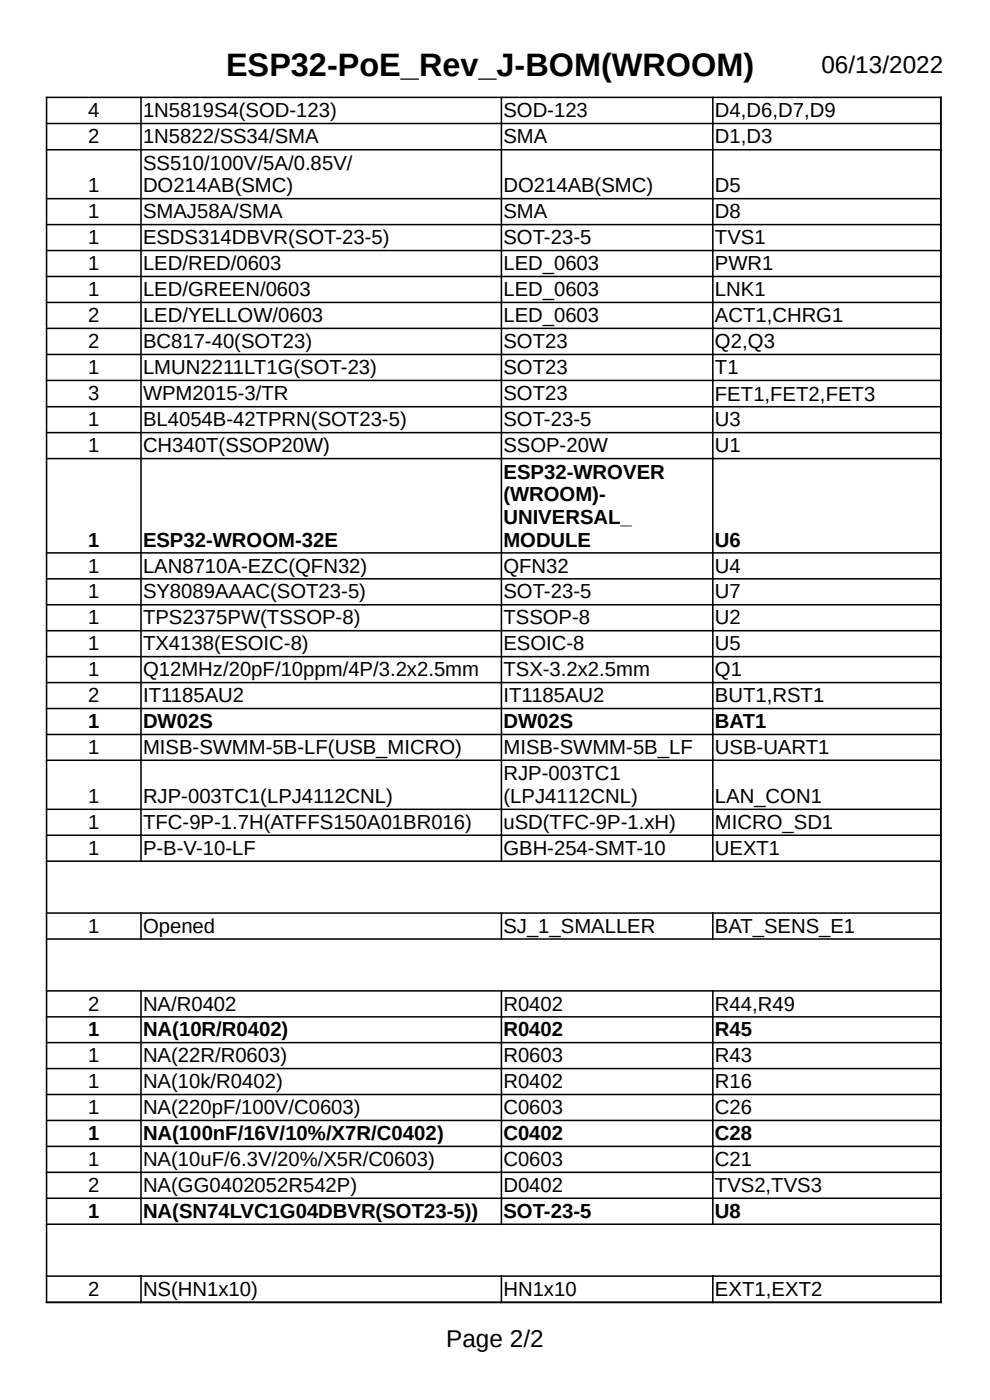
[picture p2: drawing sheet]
<svg xmlns="http://www.w3.org/2000/svg" width="210mm" height="297mm" viewBox="0 0 210 297" stroke-linecap="round" stroke-linejoin="round" font-family="sans-serif">
<defs><g id="words">
<text font-size="6.9" x="47.9" y="16.2">ESP32-PoE_Rev_J-BOM(WROOM)</text>
<g font-size="5.2">
<text x="174.2" y="15.5">06/13/2022</text>
<text x="94.7" y="285.8">Page 2/2</text>
</g>
<g font-size="4.3">
<text x="18.7" y="24.9">4</text>
<text x="30.3" y="24.9">1N5819S4(SOD-123)</text>
<text x="106.8" y="24.9">SOD-123</text>
<text x="151.7" y="24.9">D4,D6,D7,D9</text>
<text x="18.7" y="30.4">2</text>
<text x="30.3" y="30.4">1N5822/SS34/SMA</text>
<text x="106.8" y="30.4">SMA</text>
<text x="151.7" y="30.4">D1,D3</text>
<text x="18.7" y="40.8">1</text>
<text x="30.3" y="36">SS510/100V/5A/0.85V/</text>
<text x="30.3" y="40.8">DO214AB(SMC)</text>
<text x="106.8" y="40.8">DO214AB(SMC)</text>
<text x="151.7" y="40.8">D5</text>
<text x="18.7" y="46.3">1</text>
<text x="30.3" y="46.3">SMAJ58A/SMA</text>
<text x="106.8" y="46.3">SMA</text>
<text x="151.7" y="46.3">D8</text>
<text x="18.7" y="51.8">1</text>
<text x="30.3" y="51.8">ESDS314DBVR(SOT-23-5)</text>
<text x="106.8" y="51.8">SOT-23-5</text>
<text x="151.7" y="51.8">TVS1</text>
<text x="18.7" y="57.3">1</text>
<text x="30.3" y="57.3">LED/RED/0603</text>
<text x="106.8" y="57.3">LED_0603</text>
<text x="151.7" y="57.3">PWR1</text>
<text x="18.7" y="62.8">1</text>
<text x="30.3" y="62.8">LED/GREEN/0603</text>
<text x="106.8" y="62.8">LED_0603</text>
<text x="151.7" y="62.8">LNK1</text>
<text x="18.7" y="68.3">2</text>
<text x="30.3" y="68.3">LED/YELLOW/0603</text>
<text x="106.8" y="68.3">LED_0603</text>
<text x="151.7" y="68.3">ACT1,CHRG1</text>
<text x="18.7" y="73.9">2</text>
<text x="30.3" y="73.9">BC817-40(SOT23)</text>
<text x="106.8" y="73.9">SOT23</text>
<text x="151.7" y="73.9">Q2,Q3</text>
<text x="18.7" y="79.4">1</text>
<text x="30.3" y="79.4">LMUN2211LT1G(SOT-23)</text>
<text x="106.8" y="79.4">SOT23</text>
<text x="151.7" y="79.4">T1</text>
<text x="18.7" y="84.9">3</text>
<text x="30.3" y="84.9">WPM2015-3/TR</text>
<text x="106.8" y="84.9">SOT23</text>
<text x="151.7" y="85">FET1,FET2,FET3</text>
<text x="18.7" y="90.4">1</text>
<text x="18.7" y="95.9">1</text>
<text x="30.3" y="90.4">BL4054B-42TPRN(SOT23-5)</text>
<text x="30.3" y="95.9">CH340T(SSOP20W)</text>
<text x="106.8" y="90.4">SOT-23-5</text>
<text x="106.8" y="95.9">SSOP-20W</text>
<text x="151.7" y="90.4">U3</text>
<text x="151.7" y="95.9">U1</text>
<text x="106.8" y="101.5">ESP32-WROVER</text>
<text x="106.8" y="106.3">(WROOM)-</text>
<text x="106.8" y="111.1">UNIVERSAL_</text>
<text x="18.7" y="115.9">1</text>
<text x="30.3" y="115.9">ESP32-WROOM-32E</text>
<text x="106.8" y="115.9">MODULE</text>
<text x="151.7" y="115.9">U6</text>
<text x="18.7" y="121.4">1</text>
<text x="30.3" y="121.4">LAN8710A-EZC(QFN32)</text>
<text x="106.8" y="121.4">QFN32</text>
<text x="151.7" y="121.4">U4</text>
<text x="18.7" y="127">1</text>
<text x="30.3" y="127">SY8089AAAC(SOT23-5)</text>
<text x="106.8" y="127">SOT-23-5</text>
<text x="151.7" y="127">U7</text>
<text x="18.7" y="132.5">1</text>
<text x="18.7" y="138">1</text>
<text x="30.3" y="132.5">TPS2375PW(TSSOP-8)</text>
<text x="30.3" y="138">TX4138(ESOIC-8)</text>
<text x="106.8" y="132.5">TSSOP-8</text>
<text x="106.8" y="138">ESOIC-8</text>
<text x="151.7" y="132.5">U2</text>
<text x="151.7" y="138">U5</text>
<text x="18.7" y="143.5">1</text>
<text x="30.3" y="143.5">Q12MHz/20pF/10ppm/4P/3.2x2.5mm</text>
<text x="106.8" y="143.5">TSX-3.2x2.5mm</text>
<text x="151.7" y="143.5">Q1</text>
<text x="18.7" y="149">2</text>
<text x="30.3" y="149">IT1185AU2</text>
<text x="106.8" y="149">IT1185AU2</text>
<text x="151.7" y="149">BUT1,RST1</text>
<text x="18.7" y="154.5">1</text>
<text x="30.3" y="154.5">DW02S</text>
<text x="106.8" y="154.5">DW02S</text>
<text x="151.7" y="154.5">BAT1</text>
<text x="18.7" y="160">1</text>
<text x="30.3" y="160">MISB-SWMM-5B-LF(USB_MICRO)</text>
<text x="106.8" y="160">MISB-SWMM-5B_LF</text>
<text x="151.7" y="160">USB-UART1</text>
<text x="106.8" y="165.5">RJP-003TC1</text>
<text x="18.7" y="170.3">1</text>
<text x="30.3" y="170.3">RJP-003TC1(LPJ4112CNL)</text>
<text x="106.8" y="170.3">(LPJ4112CNL)</text>
<text x="151.7" y="170.3">LAN_CON1</text>
<text x="18.7" y="175.8">1</text>
<text x="30.3" y="175.8">TFC-9P-1.7H(ATFFS150A01BR016)</text>
<text x="106.8" y="175.8">uSD(TFC-9P-1.xH)</text>
<text x="151.7" y="175.8">MICRO_SD1</text>
<text x="18.7" y="181.3">1</text>
<text x="30.3" y="181.3">P-B-V-10-LF</text>
<text x="106.8" y="181.3">GBH-254-SMT-10</text>
<text x="151.7" y="181.3">UEXT1</text>
<text x="18.7" y="197.9">1</text>
<text x="30.3" y="197.9">Opened</text>
<text x="106.8" y="197.9">SJ_1_SMALLER</text>
<text x="151.7" y="197.9">BAT_SENS_E1</text>
<text x="18.7" y="214.4">2</text>
<text x="30.3" y="214.4">NA/R0402</text>
<text x="106.8" y="214.4">R0402</text>
<text x="151.7" y="214.4">R44,R49</text>
<text x="18.7" y="219.9">1</text>
<text x="30.3" y="219.9">NA(10R/R0402)</text>
<text x="106.8" y="219.9">R0402</text>
<text x="151.7" y="219.9">R45</text>
<text x="18.7" y="225.4">1</text>
<text x="30.3" y="225.4">NA(22R/R0603)</text>
<text x="106.8" y="225.4">R0603</text>
<text x="151.7" y="225.4">R43</text>
<text x="18.7" y="230.9">1</text>
<text x="30.3" y="230.9">NA(10k/R0402)</text>
<text x="106.8" y="230.9">R0402</text>
<text x="151.7" y="230.9">R16</text>
<text x="18.7" y="236.4">1</text>
<text x="30.3" y="236.4">NA(220pF/100V/C0603)</text>
<text x="106.8" y="236.4">C0603</text>
<text x="151.7" y="236.4">C26</text>
<text x="18.7" y="241.9">1</text>
<text x="30.3" y="241.9">NA(100nF/16V/10%/X7R/C0402)</text>
<text x="106.8" y="241.9">C0402</text>
<text x="151.7" y="241.9">C28</text>
<text x="18.7" y="247.4">1</text>
<text x="30.3" y="247.4">NA(10uF/6.3V/20%/X5R/C0603)</text>
<text x="106.8" y="247.4">C0603</text>
<text x="151.7" y="247.4">C21</text>
<text x="18.7" y="252.9">2</text>
<text x="30.3" y="252.9">NA(GG0402052R542P)</text>
<text x="106.8" y="252.9">D0402</text>
<text x="151.7" y="252.9">TVS2,TVS3</text>
<text x="18.7" y="258.4">1</text>
<text x="30.3" y="258.4">NA(SN74LVC1G04DBVR(SOT23-5))</text>
<text x="106.8" y="258.4">SOT-23-5</text>
<text x="151.7" y="258.4">U8</text>
<text x="18.7" y="274.9">2</text>
<text x="30.3" y="274.9">NS(HN1x10)</text>
<text x="106.8" y="274.9">HN1x10</text>
<text x="151.7" y="275">EXT1,EXT2</text>
</g>
</g></defs>
<g fill="none" stroke="#000" stroke-width=".32">
<path d="M9.7 20.7h190M9.7 26.2h190M9.7 31.8h190M9.9 20.5v255.9M29.9 20.5v162.3M106.4 20.5v162.3M151.2 20.5v162.3M199.6 20.5v255.9M9.7 42.1h190M9.7 47.6h190M9.7 53.1h190M9.7 58.7h190"/>
<path d="M9.7 64.2h190M9.7 69.7h190M9.7 75.2h190M9.7 80.7h190M9.7 86.3h190M9.7 91.8h190M9.7 97.3h190M9.7 117.3h190M9.7 122.8h190M9.7 128.3h190M9.7 133.8h190M9.7 139.3h190"/>
<path d="M9.7 144.8h190M9.7 150.3h190M9.7 155.8h190M9.7 161.3h190M9.7 171.7h190M9.7 177.2h190M9.7 182.7h190M9.7 193.7h190M9.7 199.2h190M29.9 193.5v5.8M106.4 193.5v5.8M151.2 193.5v5.8"/>
<path d="M9.7 210.2h190M9.7 215.7h190M29.9 210v49.9M106.4 210v49.9M151.2 210v49.9M9.7 221.2h190M9.7 226.7h190M9.7 232.2h190M9.7 237.7h190M9.7 243.2h190M9.7 248.7h190M9.7 254.2h190"/>
<path d="M9.7 259.7h190M9.7 270.7h190M9.7 276.3h190M29.9 270.6v5.8M106.4 270.6v5.8M151.2 270.6v5.8"/>
</g>
<use href="#words"/>
</svg>
